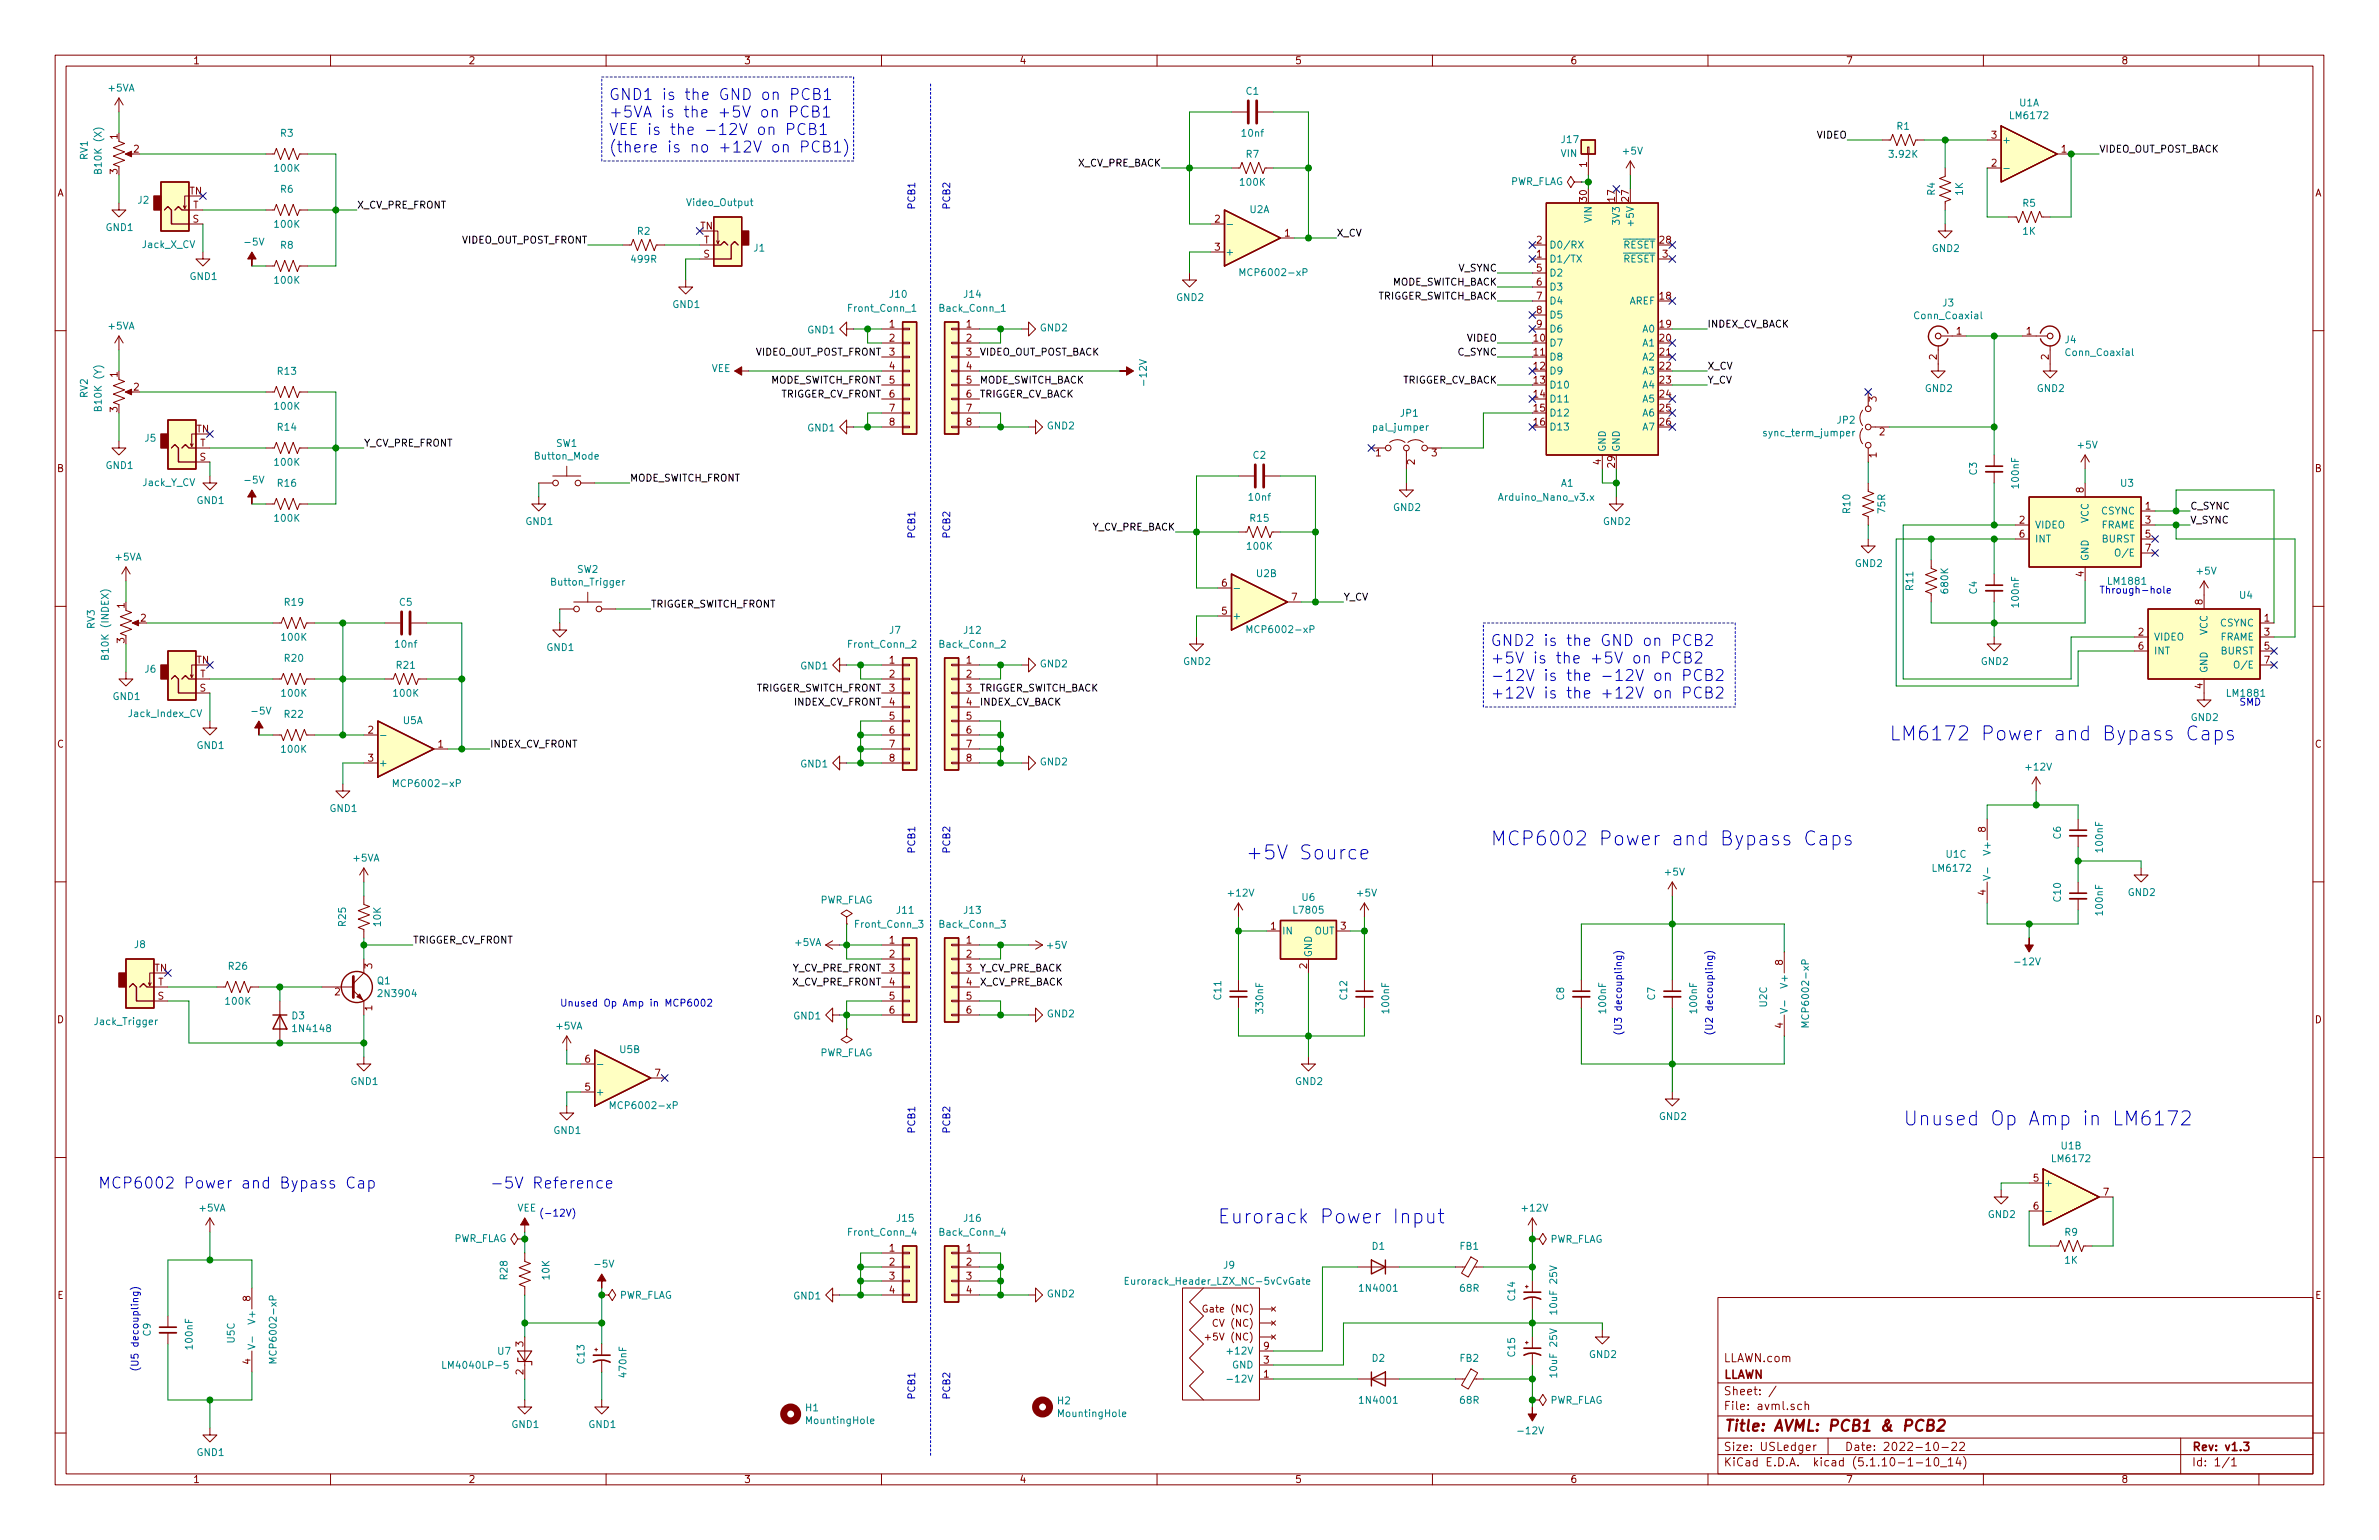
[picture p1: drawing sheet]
<svg xmlns="http://www.w3.org/2000/svg" width="432mm" height="279mm" viewBox="0 0 432 279" stroke-linecap="round" stroke-linejoin="round" font-family="sans-serif">
<defs><g id="words">
<g font-size="3.5" fill="#0000c2">
<text x="342.9" y="134.4">LM6172 Power and Bypass Caps</text>
<text x="226.1" y="156">+5V Source</text>
<text x="270.5" y="153.4">MCP6002 Power and Bypass Caps</text>
<text x="345.4" y="204.2">Unused Op Amp in LM6172</text>
<text x="221" y="222">Eurorack Power Input</text>
</g>
<g font-size="2.8" fill="#0000c2">
<text x="110.5" y="18.2">GND1 is the GND on PCB1</text>
<text x="110.5" y="21.3">+5VA is the +5V on PCB1</text>
<text x="110.5" y="24.5">VEE is the -12V on PCB1</text>
<text x="110.5" y="27.7">(there is no +12V on PCB1)</text>
<text x="270.5" y="117.2">GND2 is the GND on PCB2</text>
<text x="270.5" y="120.4">+5V is the +5V on PCB2</text>
<text x="270.5" y="123.6">-12V is the -12V on PCB2</text>
<text x="270.5" y="126.7">+12V is the +12V on PCB2</text>
<text x="17.8" y="215.6">MCP6002 Power and Bypass Cap</text>
<text x="88.9" y="215.6">-5V Reference</text>
</g>
<text font-size="2.8" fill="#840000" x="312.8" y="259.7">Title: AVML: PCB1 &amp; PCB2</text>
<g font-size="2.1" fill="#840000">
<text x="312.8" y="250.1">LLAWN</text>
<text x="312.8" y="247.1">LLAWN.com</text>
<text x="312.8" y="255.8">File: avml.sch</text>
<text x="312.8" y="253.1">Sheet: /</text>
<text x="312.8" y="263.2">Size: USLedger</text>
<text x="334.8" y="263.2">Date: 2022-10-22</text>
<text x="397.8" y="263.2">Rev: v1.3</text>
<text x="312.8" y="266">KiCad E.D.A. kicad (5.1.10-1-10_14)</text>
<text x="397.8" y="266">Id: 1/1</text>
</g>
<g font-size="1.8" fill="#840000">
<text x="35" y="11.6">1</text>
<text x="85" y="11.6">2</text>
<text x="135" y="11.6">3</text>
<text x="185" y="11.6">4</text>
<text x="235" y="11.6">5</text>
<text x="285" y="11.6">6</text>
<text x="335" y="11.6">7</text>
<text x="385" y="11.6">8</text>
<text x="21.3" y="25.2" transform="rotate(-90 21.3 25.2)">1</text>
<text x="24.3" y="27.7">2</text>
<text x="361.5" y="25.1">3</text>
<text x="374.2" y="27.7">1</text>
<text x="10.4" y="35.6">A</text>
<text x="21.3" y="31.6" transform="rotate(-90 21.3 31.6)">3</text>
<text x="34.4" y="35.3">TN</text>
<text x="288" y="30.3" transform="rotate(-90 288 30.3)">1</text>
<text x="361.5" y="30.2">2</text>
<text x="420.2" y="35.6">A</text>
<text x="35" y="40.4">S</text>
<text x="35" y="37.8">T</text>
<text x="127.1" y="41.7">TN</text>
<text x="220.5" y="40.4">2</text>
<text x="288" y="36.5" transform="rotate(-90 288 36.5)">30</text>
<text x="293.1" y="36.5" transform="rotate(-90 293.1 36.5)">17</text>
<text x="295.7" y="36.5" transform="rotate(-90 295.7 36.5)">27</text>
<text x="127.7" y="46.7">S</text>
<text x="127.7" y="44.2">T</text>
<text x="220.5" y="45.5">3</text>
<text x="233.2" y="42.9">1</text>
<text x="278.9" y="46.7">1</text>
<text x="278.9" y="44.2">2</text>
<text x="301.3" y="44.2">28</text>
<text x="301.8" y="46.7">3</text>
<text x="278.9" y="49.3">5</text>
<text x="278.9" y="51.8">6</text>
<text x="161.4" y="59.4">1</text>
<text x="175.4" y="59.4">1</text>
<text x="278.9" y="54.4">7</text>
<text x="278.9" y="56.9">8</text>
<text x="278.9" y="59.4">9</text>
<text x="301.3" y="54.4">18</text>
<text x="301.3" y="59.4">19</text>
<text x="161.4" y="62">2</text>
<text x="161.4" y="64.5">3</text>
<text x="175.4" y="62">2</text>
<text x="175.4" y="64.5">3</text>
<text x="278.4" y="62">10</text>
<text x="278.4" y="64.5">11</text>
<text x="301.3" y="62">20</text>
<text x="301.3" y="64.5">21</text>
<text x="351.5" y="65.3" transform="rotate(-90 351.5 65.3)">2</text>
<text x="355.1" y="60.7">1</text>
<text x="367.8" y="60.7">1</text>
<text x="371.9" y="65.3" transform="rotate(-90 371.9 65.3)">2</text>
<text x="21.3" y="68.4" transform="rotate(-90 21.3 68.4)">1</text>
<text x="24.3" y="70.9">2</text>
<text x="161.4" y="67.1">4</text>
<text x="161.4" y="69.6">5</text>
<text x="175.4" y="67.1">4</text>
<text x="175.4" y="69.6">5</text>
<text x="278.4" y="67.1">12</text>
<text x="278.4" y="69.6">13</text>
<text x="301.3" y="67.1">22</text>
<text x="301.3" y="69.6">23</text>
<text x="21.3" y="74.8" transform="rotate(-90 21.3 74.8)">3</text>
<text x="161.4" y="72.1">6</text>
<text x="161.4" y="74.7">7</text>
<text x="161.4" y="77.2">8</text>
<text x="175.4" y="72.1">6</text>
<text x="175.4" y="74.7">7</text>
<text x="175.4" y="77.2">8</text>
<text x="278.4" y="72.1">14</text>
<text x="278.4" y="74.7">15</text>
<text x="278.4" y="77.2">16</text>
<text x="301.3" y="72.1">24</text>
<text x="301.3" y="74.7">25</text>
<text x="301.3" y="77.2">26</text>
<text x="340.6" y="72.9" transform="rotate(-90 340.6 72.9)">3</text>
<text x="35.7" y="78.5">TN</text>
<text x="36.2" y="83.6">S</text>
<text x="36.3" y="81">T</text>
<text x="249.7" y="82.8">1</text>
<text x="259.9" y="82.8">3</text>
<text x="340.6" y="83" transform="rotate(-90 340.6 83)">1</text>
<text x="341.1" y="79">2</text>
<text x="10.4" y="85.6">B</text>
<text x="256.8" y="84.3" transform="rotate(-90 256.8 84.3)">2</text>
<text x="290.6" y="84.3" transform="rotate(-90 290.6 84.3)">4</text>
<text x="293.1" y="84.8" transform="rotate(-90 293.1 84.8)">29</text>
<text x="378.2" y="89.4" transform="rotate(-90 378.2 89.4)">8</text>
<text x="420.2" y="85.6">B</text>
<text x="366.5" y="95">2</text>
<text x="389.4" y="92.5">1</text>
<text x="389.4" y="95">3</text>
<text x="366.5" y="97.5">6</text>
<text x="389.4" y="97.5">5</text>
<text x="389.4" y="100.1">7</text>
<text x="221.8" y="106.4">6</text>
<text x="378.2" y="104.6" transform="rotate(-90 378.2 104.6)">4</text>
<text x="22.6" y="110.3" transform="rotate(-90 22.6 110.3)">1</text>
<text x="25.6" y="112.8">2</text>
<text x="221.8" y="111.5">5</text>
<text x="234.5" y="109">7</text>
<text x="399.8" y="109.7" transform="rotate(-90 399.8 109.7)">8</text>
<text x="411" y="112.8">1</text>
<text x="22.6" y="116.7" transform="rotate(-90 22.6 116.7)">3</text>
<text x="388.1" y="115.3">2</text>
<text x="388.1" y="117.9">6</text>
<text x="411" y="115.3">3</text>
<text x="411" y="117.9">5</text>
<text x="35.7" y="120.4">TN</text>
<text x="36.2" y="125.5">S</text>
<text x="36.3" y="122.9">T</text>
<text x="161.4" y="120.4">1</text>
<text x="161.4" y="122.9">2</text>
<text x="161.4" y="125.5">3</text>
<text x="175.4" y="120.4">1</text>
<text x="175.4" y="122.9">2</text>
<text x="175.4" y="125.5">3</text>
<text x="399.8" y="124.9" transform="rotate(-90 399.8 124.9)">4</text>
<text x="411" y="120.4">7</text>
<text x="161.4" y="128">4</text>
<text x="161.4" y="130.6">5</text>
<text x="175.4" y="128">4</text>
<text x="175.4" y="130.6">5</text>
<text x="10.4" y="135.6">C</text>
<text x="66.8" y="133.1">2</text>
<text x="79.5" y="135.6">1</text>
<text x="161.4" y="133.1">6</text>
<text x="161.4" y="135.6">7</text>
<text x="175.4" y="133.1">6</text>
<text x="175.4" y="135.6">7</text>
<text x="420.2" y="135.6">C</text>
<text x="66.8" y="138.2">3</text>
<text x="161.4" y="138.2">8</text>
<text x="175.4" y="138.2">8</text>
<text x="360.4" y="151" transform="rotate(-90 360.4 151)">8</text>
<text x="360.4" y="162.4" transform="rotate(-90 360.4 162.4)">4</text>
<text x="161.4" y="171.2">1</text>
<text x="161.4" y="173.7">2</text>
<text x="175.4" y="171.2">1</text>
<text x="175.4" y="173.7">2</text>
<text x="230.7" y="168.7">1</text>
<text x="243.4" y="168.7">3</text>
<text x="28" y="176.3">TN</text>
<text x="28.7" y="178.8">T</text>
<text x="67.6" y="175.7" transform="rotate(-90 67.6 175.7)">3</text>
<text x="161.4" y="176.3">3</text>
<text x="161.4" y="178.8">4</text>
<text x="175.4" y="176.3">3</text>
<text x="175.4" y="178.8">4</text>
<text x="237.2" y="175.7" transform="rotate(-90 237.2 175.7)">2</text>
<text x="323.6" y="175.1" transform="rotate(-90 323.6 175.1)">8</text>
<text x="10.4" y="185.6">D</text>
<text x="28.6" y="181.4">S</text>
<text x="60.8" y="180.6">2</text>
<text x="67.6" y="183.4" transform="rotate(-90 67.6 183.4)">1</text>
<text x="161.4" y="181.4">5</text>
<text x="161.4" y="183.9">6</text>
<text x="175.4" y="181.4">5</text>
<text x="175.4" y="183.9">6</text>
<text x="420.2" y="185.6">D</text>
<text x="323.6" y="186.5" transform="rotate(-90 323.6 186.5)">4</text>
<text x="106.2" y="197.9">5</text>
<text x="106.2" y="192.8">6</text>
<text x="118.9" y="195.3">7</text>
<text x="369.1" y="214.4">5</text>
<text x="369.1" y="219.5">6</text>
<text x="381.8" y="216.9">7</text>
<text x="161.4" y="227.1">1</text>
<text x="175.4" y="227.1">1</text>
<text x="161.4" y="229.6">2</text>
<text x="161.4" y="232.2">3</text>
<text x="175.4" y="229.6">2</text>
<text x="175.4" y="232.2">3</text>
<text x="10.4" y="235.6">E</text>
<text x="45.5" y="236.1" transform="rotate(-90 45.5 236.1)">8</text>
<text x="161.4" y="234.7">4</text>
<text x="175.4" y="234.7">4</text>
<text x="218.8" y="238.1">Gate (NC)</text>
<text x="420.2" y="235.6">E</text>
<text x="95" y="244.3" transform="rotate(-90 95 244.3)">3</text>
<text x="219.3" y="243.2">+5V (NC)</text>
<text x="220.4" y="240.7">CV (NC)</text>
<text x="229.4" y="244.9">9</text>
<text x="45.5" y="247.5" transform="rotate(-90 45.5 247.5)">4</text>
<text x="95" y="249.4" transform="rotate(-90 95 249.4)">2</text>
<text x="229.4" y="249.9">1</text>
<text x="229.4" y="247.4">3</text>
<text x="35" y="269">1</text>
<text x="85" y="269">2</text>
<text x="135" y="269">3</text>
<text x="185" y="269">4</text>
<text x="235" y="269">5</text>
<text x="285" y="269">6</text>
<text x="335" y="269">7</text>
<text x="385" y="269">8</text>
</g>
<g font-size="1.8" fill="#008484">
<text x="19.7" y="16.6">+5VA</text>
<text x="226.2" y="17.2">C1</text>
<text x="344.3" y="23.5">R1</text>
<text x="365.1" y="21.6">LM6172</text>
<text x="366.5" y="19.3">U1A</text>
<text x="15.9" y="29" transform="rotate(-90 15.9 29)">RV1</text>
<text x="51" y="24.8">R3</text>
<text x="225.5" y="24.8">10nf</text>
<text x="226.2" y="28.6">R7</text>
<text x="283.3" y="28.5">VIN</text>
<text x="283.5" y="26">J17</text>
<text x="294.7" y="28">+5V</text>
<text x="343.1" y="28.6">3.92K</text>
<text x="363.3" y="26">+</text>
<text x="18.5" y="31" transform="rotate(-90 18.5 31)">B10K (X)</text>
<text x="50" y="31.2">100K</text>
<text x="51" y="35">R6</text>
<text x="225.2" y="33.7">100K</text>
<text x="274" y="33.6">PWR_FLAG</text>
<text x="351.2" y="35.4" transform="rotate(-90 351.2 35.4)">R4</text>
<text x="356.3" y="35.4" transform="rotate(-90 356.3 35.4)">1K</text>
<text x="19.3" y="41.9">GND1</text>
<text x="25.1" y="37">J2</text>
<text x="50" y="41.3">100K</text>
<text x="124.9" y="37.4">Video_Output</text>
<text x="226.8" y="38.7">U2A</text>
<text x="288.9" y="40.3" transform="rotate(-90 288.9 40.3)">VIN</text>
<text x="294" y="40.5" transform="rotate(-90 294 40.5)">3V3</text>
<text x="296.5" y="40.5" transform="rotate(-90 296.5 40.5)">+5V</text>
<text x="367.2" y="37.5">R5</text>
<text x="25.9" y="45">Jack_X_CV</text>
<text x="44.7" y="44.6">-5V</text>
<text x="51" y="45.1">R8</text>
<text x="114.7" y="47.7">499R</text>
<text x="115.7" y="42.6">R2</text>
<text x="136.9" y="45.6">J1</text>
<text x="222.4" y="46.4">+</text>
<text x="281.2" y="47.6">D1/TX</text>
<text x="281.2" y="45.1">D0/RX</text>
<text x="294.6" y="45.1">RESET</text>
<text x="294.6" y="47.6">RESET</text>
<text x="350.7" y="45.7">GND2</text>
<text x="367.2" y="42.6">1K</text>
<text x="34.5" y="50.8">GND1</text>
<text x="50" y="51.5">100K</text>
<text x="225.8" y="50.1">MCP6002-xP</text>
<text x="281.2" y="50.2">D2</text>
<text x="281.2" y="52.7">D3</text>
<text x="19.7" y="59.8">+5VA</text>
<text x="122.1" y="55.9">GND1</text>
<text x="154.1" y="56.6">Front_Conn_1</text>
<text x="161.6" y="54">J10</text>
<text x="170.7" y="56.6">Back_Conn_1</text>
<text x="175" y="54">J14</text>
<text x="213.6" y="54.6">GND2</text>
<text x="281.2" y="55.2">D4</text>
<text x="281.2" y="57.8">D5</text>
<text x="295.7" y="55.2">AREF</text>
<text x="347.7" y="57.9">Conn_Coaxial</text>
<text x="352.7" y="55.6">J3</text>
<text x="146.6" y="60.5">GND1</text>
<text x="188.8" y="60.1">GND2</text>
<text x="281.2" y="62.9">D7</text>
<text x="281.2" y="65.4">D8</text>
<text x="281.2" y="60.3">D6</text>
<text x="298.2" y="60.3">A0</text>
<text x="298.2" y="62.9">A1</text>
<text x="298.2" y="65.4">A2</text>
<text x="374.9" y="62.3">J4</text>
<text x="375.2" y="64.6">Conn_Coaxial</text>
<text x="50.4" y="68">R13</text>
<text x="129.1" y="67.5">VEE</text>
<text x="208.2" y="69.5" transform="rotate(-90 208.2 69.5)">-12V</text>
<text x="281.2" y="67.9">D9</text>
<text x="281.2" y="70.5">D10</text>
<text x="298.2" y="67.9">A3</text>
<text x="298.2" y="70.5">A4</text>
<text x="349.5" y="71.1">GND2</text>
<text x="369.8" y="71.1">GND2</text>
<text x="15.9" y="72.1" transform="rotate(-90 15.9 72.1)">RV2</text>
<text x="18.5" y="74.1" transform="rotate(-90 18.5 74.1)">B10K (Y)</text>
<text x="50" y="74.3">100K</text>
<text x="190.1" y="77.9">GND2</text>
<text x="254.2" y="75.6">JP1</text>
<text x="281.2" y="73">D11</text>
<text x="281.2" y="75.6">D12</text>
<text x="298.2" y="73">A5</text>
<text x="298.2" y="75.6">A6</text>
<text x="333.5" y="76.9">JP2</text>
<text x="26.3" y="80.1">J5</text>
<text x="50.4" y="78.2">R14</text>
<text x="97.2" y="83.4">Button_Mode</text>
<text x="101" y="81.1">SW1</text>
<text x="146.6" y="78.3">GND1</text>
<text x="227.5" y="83.2">C2</text>
<text x="249.5" y="78.2">pal_jumper</text>
<text x="281.2" y="78.1">D13</text>
<text x="291.5" y="82" transform="rotate(-90 291.5 82)">GND</text>
<text x="294" y="82" transform="rotate(-90 294 82)">GND</text>
<text x="298.2" y="78.1">A7</text>
<text x="320.5" y="79.2">sync_term_jumper</text>
<text x="377.2" y="81.4">+5V</text>
<text x="19.3" y="85.1">GND1</text>
<text x="25.9" y="88.2">Jack_Y_CV</text>
<text x="44.7" y="87.7">-5V</text>
<text x="50" y="84.5">100K</text>
<text x="50.4" y="88.3">R16</text>
<text x="283.4" y="88.3">A1</text>
<text x="358.8" y="86.2" transform="rotate(-90 358.8 86.2)">C3</text>
<text x="366.4" y="88.4" transform="rotate(-90 366.4 88.4)">100nF</text>
<text x="385" y="88.3">U3</text>
<text x="35.8" y="91.4">GND1</text>
<text x="50" y="94.7">100K</text>
<text x="95.5" y="95.2">GND1</text>
<text x="226.8" y="90.9">10nf</text>
<text x="227" y="94.7">R15</text>
<text x="253" y="92.7">GND2</text>
<text x="272.4" y="90.9">Arduino_Nano_v3.x</text>
<text x="291.1" y="95.2">GND2</text>
<text x="335.8" y="93.1" transform="rotate(-90 335.8 93.1)">R10</text>
<text x="342.2" y="93.1" transform="rotate(-90 342.2 93.1)">75R</text>
<text x="369.3" y="95.9">VIDEO</text>
<text x="379.1" y="94.9" transform="rotate(-90 379.1 94.9)">VCC</text>
<text x="381.3" y="95.9">FRAME</text>
<text x="381.4" y="93.3">CSYNC</text>
<text x="21" y="101.7">+5VA</text>
<text x="226.5" y="99.7">100K</text>
<text x="369.3" y="98.4">INT</text>
<text x="379.1" y="101.9" transform="rotate(-90 379.1 101.9)">GND</text>
<text x="381.5" y="98.4">BURST</text>
<text x="384.6" y="101">O/E</text>
<text x="100.3" y="106.2">Button_Trigger</text>
<text x="104.8" y="103.9">SW2</text>
<text x="228.1" y="104.7">U2B</text>
<text x="336.8" y="102.9">GND2</text>
<text x="347.3" y="107" transform="rotate(-90 347.3 107)">R11</text>
<text x="353.6" y="107.5" transform="rotate(-90 353.6 107.5)">680K</text>
<text x="358.8" y="107.7" transform="rotate(-90 358.8 107.7)">C4</text>
<text x="382.9" y="106.1">LM1881</text>
<text x="398.8" y="104.2">+5V</text>
<text x="51.7" y="109.9">R19</text>
<text x="72.5" y="109.9">C5</text>
<text x="223.6" y="112.4">+</text>
<text x="366.4" y="110" transform="rotate(-90 366.4 110)">100nF</text>
<text x="403" y="113.7">CSYNC</text>
<text x="406.6" y="108.6">U4</text>
<text x="17.2" y="114" transform="rotate(-90 17.2 114)">RV3</text>
<text x="19.7" y="119.1" transform="rotate(-90 19.7 119.1)">B10K (INDEX)</text>
<text x="51.2" y="116.3">100K</text>
<text x="71.9" y="117.5">10nf</text>
<text x="99.3" y="118.1">GND1</text>
<text x="154.1" y="117.5">Front_Conn_2</text>
<text x="161.5" y="115">J7</text>
<text x="170.7" y="117.5">Back_Conn_2</text>
<text x="175" y="115">J12</text>
<text x="227.1" y="114.9">MCP6002-xP</text>
<text x="390.9" y="116.2">VIDEO</text>
<text x="390.9" y="118.7">INT</text>
<text x="400.7" y="115.2" transform="rotate(-90 400.7 115.2)">VCC</text>
<text x="402.9" y="116.2">FRAME</text>
<text x="403.1" y="118.7">BURST</text>
<text x="26.3" y="122">J6</text>
<text x="51.7" y="120.1">R20</text>
<text x="72" y="121.3">R21</text>
<text x="145.4" y="121.5">GND1</text>
<text x="188.8" y="121.1">GND2</text>
<text x="214.9" y="120.7">GND2</text>
<text x="359.6" y="120.7">GND2</text>
<text x="400.7" y="122.2" transform="rotate(-90 400.7 122.2)">GND</text>
<text x="406.1" y="121.3">O/E</text>
<text x="20.5" y="127">GND1</text>
<text x="23.5" y="130.1">Jack_Index_CV</text>
<text x="46" y="129.6">-5V</text>
<text x="51.2" y="126.4">100K</text>
<text x="51.7" y="130.2">R22</text>
<text x="71.6" y="126.4">100K</text>
<text x="73.2" y="131.4">U5A</text>
<text x="397.7" y="130.8">GND2</text>
<text x="404.4" y="126.4">LM1881</text>
<text x="35.8" y="135.9">GND1</text>
<text x="51.2" y="136.6">100K</text>
<text x="68.7" y="139.1">+</text>
<text x="72.2" y="142.8">MCP6002-xP</text>
<text x="145.4" y="139.2">GND1</text>
<text x="188.8" y="138.9">GND2</text>
<text x="367.9" y="139.8">+12V</text>
<text x="59.9" y="147.3">GND1</text>
<text x="353.3" y="155.6">U1C</text>
<text x="361.3" y="154.7" transform="rotate(-90 361.3 154.7)">V+</text>
<text x="374.1" y="152.2" transform="rotate(-90 374.1 152.2)">C6</text>
<text x="381.7" y="154.5" transform="rotate(-90 381.7 154.5)">100nF</text>
<text x="64.2" y="156.3">+5VA</text>
<text x="302.3" y="158.9">+5V</text>
<text x="351" y="158.2">LM6172</text>
<text x="62.8" y="168" transform="rotate(-90 62.8 168)">R25</text>
<text x="69.1" y="168" transform="rotate(-90 69.1 168)">10K</text>
<text x="148.7" y="163.9">PWR_FLAG</text>
<text x="162.8" y="165.8">J11</text>
<text x="175" y="165.8">J13</text>
<text x="223.1" y="162.7">+12V</text>
<text x="235" y="165.8">L7805</text>
<text x="236.4" y="163.4">U6</text>
<text x="246.4" y="162.7">+5V</text>
<text x="374.1" y="163.5" transform="rotate(-90 374.1 163.5)">C10</text>
<text x="381.7" y="165.9" transform="rotate(-90 381.7 165.9)">100nF</text>
<text x="386.3" y="162.6">GND2</text>
<text x="24.4" y="172">J8</text>
<text x="144.4" y="171.6">+5VA</text>
<text x="155.4" y="168.3">Front_Conn_3</text>
<text x="170.7" y="168.3">Back_Conn_3</text>
<text x="190.2" y="172.1">+5V</text>
<text x="232.7" y="169.5">IN</text>
<text x="238.1" y="173.7" transform="rotate(-90 238.1 173.7)">GND</text>
<text x="238.6" y="169.5">OUT</text>
<text x="41.6" y="175.9">R26</text>
<text x="68.5" y="178.6">Q1</text>
<text x="324.5" y="178.9" transform="rotate(-90 324.5 178.9)">V+</text>
<text x="366.1" y="175.1">-12V</text>
<text x="17.4" y="186">Jack_Trigger</text>
<text x="41.1" y="182.3">100K</text>
<text x="53" y="184.9">D3</text>
<text x="69" y="180.9">2N3904</text>
<text x="144.1" y="185">GND1</text>
<text x="190.1" y="184.6">GND2</text>
<text x="221.7" y="181.3" transform="rotate(-90 221.7 181.3)">C11</text>
<text x="229.3" y="183.7" transform="rotate(-90 229.3 183.7)">330nF</text>
<text x="244.5" y="181.3" transform="rotate(-90 244.5 181.3)">C12</text>
<text x="252.1" y="183.7" transform="rotate(-90 252.1 183.7)">100nF</text>
<text x="283.9" y="181.4" transform="rotate(-90 283.9 181.4)">C8</text>
<text x="291.5" y="183.7" transform="rotate(-90 291.5 183.7)">100nF</text>
<text x="300.4" y="181.4" transform="rotate(-90 300.4 181.4)">C7</text>
<text x="308" y="183.7" transform="rotate(-90 308 183.7)">100nF</text>
<text x="320.7" y="182.7" transform="rotate(-90 320.7 182.7)">U2C</text>
<text x="328.3" y="185.6" transform="rotate(-90 328.3 185.6)">MCP6002-xP</text>
<text x="53.5" y="187.2">1N4148</text>
<text x="101" y="186.8">+5VA</text>
<text x="112.5" y="191.1">U5B</text>
<text x="148.7" y="191.6">PWR_FLAG</text>
<text x="63.7" y="196.8">GND1</text>
<text x="235.2" y="196.8">GND2</text>
<text x="108.1" y="198.8">+</text>
<text x="111.5" y="201.2">MCP6002-xP</text>
<text x="301.2" y="203.2">GND2</text>
<text x="100.6" y="205.7">GND1</text>
<text x="374.2" y="208.5">U1B</text>
<text x="371" y="215.3">+</text>
<text x="372.7" y="210.8">LM6172</text>
<text x="36.2" y="219.8">+5VA</text>
<text x="93.9" y="219.8">VEE</text>
<text x="162.8" y="221.7">J15</text>
<text x="175" y="221.7">J16</text>
<text x="276.4" y="219.8">+12V</text>
<text x="360.9" y="221">GND2</text>
<text x="82.3" y="225.3">PWR_FLAG</text>
<text x="154.1" y="224.2">Front_Conn_4</text>
<text x="170.7" y="224.2">Back_Conn_4</text>
<text x="249.1" y="226.7">D1</text>
<text x="265" y="226.7">FB1</text>
<text x="281.2" y="225.5">PWR_FLAG</text>
<text x="374.8" y="224.2">R9</text>
<text x="92.1" y="232.1" transform="rotate(-90 92.1 232.1)">R28</text>
<text x="99.7" y="232.1" transform="rotate(-90 99.7 232.1)">10K</text>
<text x="108.2" y="230">-5V</text>
<text x="205.4" y="233.1">Eurorack_Header_LZX_NC-5vCvGate</text>
<text x="222.1" y="230.2">J9</text>
<text x="374.8" y="229.3">1K</text>
<text x="46.4" y="239.8" transform="rotate(-90 46.4 239.8)">V+</text>
<text x="112.3" y="235.6">PWR_FLAG</text>
<text x="144.1" y="235.8">GND1</text>
<text x="190.1" y="235.4">GND2</text>
<text x="247.1" y="234.4">1N4001</text>
<text x="265.1" y="234.4">68R</text>
<text x="275" y="235.9" transform="rotate(-90 275 235.9)">C14</text>
<text x="282.6" y="238" transform="rotate(-90 282.6 238)">10uF 25V</text>
<text x="27.4" y="242.4" transform="rotate(-90 27.4 242.4)">C9</text>
<text x="35" y="244.6" transform="rotate(-90 35 244.6)">100nF</text>
<text x="42.6" y="243.6" transform="rotate(-90 42.6 243.6)">U5C</text>
<text x="90.4" y="245.8">U7</text>
<text x="223.4" y="245.7">+12V</text>
<text x="50.2" y="246.5" transform="rotate(-90 50.2 246.5)">MCP6002-xP</text>
<text x="81.1" y="248.3">LM4040LP-5</text>
<text x="106.1" y="247.3" transform="rotate(-90 106.1 247.3)">C13</text>
<text x="113.7" y="249.7" transform="rotate(-90 113.7 249.7)">470nF</text>
<text x="223.6" y="248.3">GND</text>
<text x="223.9" y="250.8">-12V</text>
<text x="249.1" y="247.1">D2</text>
<text x="265" y="247.1">FB2</text>
<text x="275" y="246.1" transform="rotate(-90 275 246.1)">C15</text>
<text x="282.6" y="249.4" transform="rotate(-90 282.6 249.4)">10uF 25V</text>
<text x="288.5" y="246.4">GND2</text>
<text x="146.3" y="256.1">H1</text>
<text x="192" y="254.8">H2</text>
<text x="192.3" y="257.1">MountingHole</text>
<text x="247.1" y="254.7">1N4001</text>
<text x="265.1" y="254.7">68R</text>
<text x="281.2" y="254.7">PWR_FLAG</text>
<text x="92.9" y="259.1">GND1</text>
<text x="106.9" y="259.1">GND1</text>
<text x="146.6" y="258.4">MountingHole</text>
<text x="275.9" y="260.2">-12V</text>
<text x="35.8" y="264.2">GND1</text>
</g>
<g font-size="1.8">
<text x="329.8" y="25.1">VIDEO</text>
<text x="381" y="27.7">VIDEO_OUT_POST_BACK</text>
<text x="195.5" y="30.2">X_CV_PRE_BACK</text>
<text x="64.8" y="37.8">X_CV_PRE_FRONT</text>
<text x="83.6" y="44.2">VIDEO_OUT_POST_FRONT</text>
<text x="242.6" y="42.9">X_CV</text>
<text x="252.4" y="51.8">MODE_SWITCH_BACK</text>
<text x="264.7" y="49.3">V_SYNC</text>
<text x="249.7" y="54.4">TRIGGER_SWITCH_BACK</text>
<text x="309.9" y="59.4">INDEX_CV_BACK</text>
<text x="136.9" y="64.5">VIDEO_OUT_POST_FRONT</text>
<text x="177.8" y="64.5">VIDEO_OUT_POST_BACK</text>
<text x="264.6" y="64.5">C_SYNC</text>
<text x="266.3" y="62">VIDEO</text>
<text x="139.7" y="69.6">MODE_SWITCH_FRONT</text>
<text x="177.8" y="69.6">MODE_SWITCH_BACK</text>
<text x="254.2" y="69.6">TRIGGER_CV_BACK</text>
<text x="309.9" y="67.1">X_CV</text>
<text x="309.9" y="69.6">Y_CV</text>
<text x="141.5" y="72.1">TRIGGER_CV_FRONT</text>
<text x="177.8" y="72.1">TRIGGER_CV_BACK</text>
<text x="66" y="81">Y_CV_PRE_FRONT</text>
<text x="114.3" y="87.4">MODE_SWITCH_FRONT</text>
<text x="397.5" y="95">V_SYNC</text>
<text x="397.5" y="92.5">C_SYNC</text>
<text x="198" y="96.3">Y_CV_PRE_BACK</text>
<text x="118.1" y="110.2">TRIGGER_SWITCH_FRONT</text>
<text x="243.8" y="109">Y_CV</text>
<text x="136.9" y="125.5">TRIGGER_SWITCH_FRONT</text>
<text x="177.8" y="125.5">TRIGGER_SWITCH_BACK</text>
<text x="144.1" y="128">INDEX_CV_FRONT</text>
<text x="177.8" y="128">INDEX_CV_BACK</text>
<text x="88.9" y="135.6">INDEX_CV_FRONT</text>
<text x="74.9" y="171.2">TRIGGER_CV_FRONT</text>
<text x="143.7" y="178.8">X_CV_PRE_FRONT</text>
<text x="143.7" y="176.3">Y_CV_PRE_FRONT</text>
<text x="177.8" y="178.8">X_CV_PRE_BACK</text>
<text x="177.8" y="176.3">Y_CV_PRE_BACK</text>
</g>
<g font-size="1.8" fill="#0000c2">
<text x="166.1" y="38.1" transform="rotate(-90 166.1 38.1)">PCB1</text>
<text x="172.5" y="38.1" transform="rotate(-90 172.5 38.1)">PCB2</text>
<text x="166.1" y="97.8" transform="rotate(-90 166.1 97.8)">PCB1</text>
<text x="172.5" y="97.8" transform="rotate(-90 172.5 97.8)">PCB2</text>
<text x="381" y="107.7">Through-hole</text>
<text x="406.4" y="128">SMD</text>
<text x="166.1" y="154.9" transform="rotate(-90 166.1 154.9)">PCB1</text>
<text x="172.5" y="154.9" transform="rotate(-90 172.5 154.9)">PCB2</text>
<text x="101.6" y="182.6">Unused Op Amp in MCP6002</text>
<text x="294.4" y="188" transform="rotate(-90 294.4 188)">(U3 decoupling)</text>
<text x="310.9" y="188" transform="rotate(-90 310.9 188)">(U2 decoupling)</text>
<text x="166.1" y="205.7" transform="rotate(-90 166.1 205.7)">PCB1</text>
<text x="172.5" y="205.7" transform="rotate(-90 172.5 205.7)">PCB2</text>
<text x="97.8" y="220.7">(-12V)</text>
<text x="25.1" y="248.9" transform="rotate(-90 25.1 248.9)">(U5 decoupling)</text>
<text x="166.1" y="254" transform="rotate(-90 166.1 254)">PCB1</text>
<text x="172.5" y="254" transform="rotate(-90 172.5 254)">PCB2</text>
</g>
</g></defs>
<g fill="none" stroke="#840000" stroke-width=".18">
<path d="M10 10h411.8v259.4h-411.8zM12 12h407.8v255.4h-407.8zM21.6 17.8v2.5M21.6 17.8l-.8 1.3M21.6 17.8l.8 1.3M60 10v2M110 10v2M160 10v2M210 10v2M260 10v2M310 10v2M360 10v2"/>
<path d="M410 10v2M21.6 36.8v1.3h1.3l-1.3 1.3-1.3-1.3h1.3M21.6 25.7l1 .3-2 .8 2 .8-2 .7 2 .8-2 .7 1 .4M23.1 27.9h1M33.8 37.3l-.3 .5M34.3 35.6h-.8v2.2l-.2-.5M34.3 38.1h2.5M48.3 27.9h1.5l.4-1 .7 2.1 .8-2.1 .8 2.1 .7-2.1 .8 2.1 .4-1.1h1.5M48.3 38.1h1.5l.4-1 .7 2 .8-2 .8 2 .7-2 .8 2 .4-1h1.5M223.5 30.5h1.5l.4-1 .8 2 .7-2 .8 2 .8-2 .7 2 .4-1h1.5M223.5 20.3h2.8M228.3 20.3h2.8"/>
<path d="M285.7 33l-.6-1-.6 1 .6 1 .6-1h1.3M287 33h.1M288.2 26.7h.2v1.2h-.2zM288.3 27.9v3.9M295.9 29.2l-.8 1.3M295.9 29.2v2.6M295.9 29.2l.8 1.3M341.6 25.4h1.6l.3-1 .8 2 .8-2 .7 2 .8-2 .7 2 .4-1h1.5M353.1 30.5v1.5l-1.1 .4 2.1 .7-2.1 .8 2.1 .8-2.1 .7 2.1 .8-1 .4v1.5M360.7 30.5h2.5M360.7 25.4h2.5M364.5 39.4h1.5l.4 1 .8-2 .7 2 .8-2 .7 2 .8-2 .4 1h1.5"/>
<path d="M373.4 27.9h2.5M10 60h2M34.3 40.6h2.5M36.8 45.7v1.3h1.3l-1.3 1.3-1.2-1.3h1.2M48.3 48.3h1.5l.4-1.1 .7 2.1 .8-2.1 .8 2.1 .7-2.1 .8 2.1 .4-1h1.5M113 44.5h1.6l.3-1.1 .8 2.1 .8-2.1 .7 2.1 .8-2.1 .7 2.1 .4-1h1.5M124.5 50.8v1.3h1.2l-1.2 1.2-1.3-1.2h1.3M127 47h2.5M127 44.5h2.5M129.5 41.9h.8v2.3l.3-.5M130 43.7l.3 .5M153.7 59.7v-1.3l-1.3 1.3 1.3 1.3v-1.3h1.2"/>
<path d="M160 59.7h3.8M163.8 59.6h1.3v.2h-1.3zM172.7 59.6h1.3v.2h-1.3zM174 59.7h3.8M185.4 59.7h1.3v-1.3l1.3 1.3-1.3 1.3v-1.3M215.9 49.5v1.3h1.3l-1.3 1.3-1.3-1.3h1.3M219.7 40.6h2.5M219.7 45.7h2.5M232.4 43.2h2.5M278.1 59.7h2.6M278.1 47h2.6M278.1 44.5h2.6"/>
<path d="M278.1 49.5h2.6M278.1 52.1h2.6M278.1 54.6h2.6M278.1 57.2h2.6M301 47h2.5M353.1 40.6v1.3h1.2l-1.2 1.3-1.3-1.3h1.3M419.8 60h2M21.6 68.8l1 .4-2 .8 2 .7-2 .8 2 .8-2 .7 1 .4M21.6 61l-.8 1.2M21.6 61v2.5M21.6 61l.8 1.2M23.1 71.1h1"/>
<path d="M35.6 78.7h-.8v2.3l-.3-.5M48.3 71.1h1.5l.4-1 .7 2 .8-2 .8 2 .7-2 .8 2 .4-1h1.5M133.3 67.3h2.6M153.7 77.5v-1.3l-1.3 1.3 1.3 1.2v-1.2h1.2M160 62.2h3.8M160 64.8h3.8M160 67.3h3.8M160 69.9h3.8M160 72.4h3.8M160 74.9h3.8M160 77.5h3.8M163.8 72.3h1.3v.2h-1.3z"/>
<path d="M163.8 74.8h1.3v.3h-1.3zM163.8 77.3h1.3v.3h-1.3zM163.8 69.7h1.3v.3h-1.3zM163.8 64.6h1.3v.3h-1.3zM163.8 62.1h1.3v.3h-1.3zM163.8 67.2h1.3v.2h-1.3zM172.7 72.3h1.3v.2h-1.3zM172.7 74.8h1.3v.3h-1.3zM172.7 77.3h1.3v.3h-1.3zM172.7 69.7h1.3v.3h-1.3zM172.7 64.6h1.3v.3h-1.3zM172.7 62.1h1.3v.3h-1.3z"/>
<path d="M172.7 67.2h1.3v.2h-1.3zM174 62.2h3.8M174 64.8h3.8M174 67.3h3.8M174 69.9h3.8M174 72.4h3.8M174 74.9h3.8M174 77.5h3.8M186.7 77.5h1.3v-1.3l1.2 1.3-1.2 1.2v-1.2M338.1 77.7a2.26 2.26 0 0 0 0 2.8M338.1 74.4a2.26 2.26 0 0 0 0 2.8M339.1 71.1v2.6"/>
<path d="M339.6 77.5h3.3M351.8 62.7v4.6h1.3l-1.3 1.3-1.3-1.3h1.3M352.3 61h4.6M367 61h4.6M372.1 62.7v4.6h1.3l-1.3 1.3-1.3-1.3h1.3M21.6 80v1.3h1.3l-1.3 1.3-1.3-1.3h1.3M35.1 80.5l-.3 .5M35.6 81.3h2.5M35.6 83.8h2.5M38.1 86.4v1.2h1.3l-1.3 1.3-1.3-1.3h1.3M48.3 91.4h1.5l.4-1 .7 2.1 .8-2.1 .8 2.1 .7-2.1 .8 2.1 .4-1.1h1.5M48.3 81.3h1.5l.4-1 .7 2 .8-2 .8 2 .7-2 .8 2 .4-1h1.5"/>
<path d="M97.8 90.2v1.2h1.3l-1.3 1.3-1.3-1.3h1.3M97.8 87.6h2.5M100.3 86.4h5.1M102.9 84.6v1.8M105.4 87.6h2.5M224.8 96.5h1.5l.4-1 .8 2 .7-2 .8 2 .7-2 .8 2 .4-1h1.5M224.8 86.4h2.8M229.6 86.4h2.8M248.9 81.3h2.6M252.2 80.3a2.26 2.26 0 0 1 2.8 0M255.3 87.6v1.3h1.2l-1.2 1.3-1.3-1.3h1.3M255.3 81.8v3.3"/>
<path d="M255.5 80.3a2.26 2.26 0 0 1 2.8 0M259.1 81.3h2.5M290.8 82.6v2.5M293.4 90.2v1.2h1.2l-1.2 1.3-1.3-1.3h1.3M339.1 87.6v1.6l1 .3-2 .8 2 .8-2 .7 2 .8-2 .7 1 .4v1.6M339.1 97.8v1.3h1.3l-1.3 1.2-1.3-1.2h1.3M339.1 81.3v2.5M361.9 82.6v2M361.9 85.6v2M365.8 95.3h2.5M365.8 97.8h2.5M378.5 82.6v2.5"/>
<path d="M378.5 87.6v2.6M378.5 82.6l-.8 1.2M378.5 82.6l.7 1.2M388.6 92.7h2.6M388.6 95.3h2.6M388.6 97.8h2.6M10 110h2M22.9 110.7l1 .4-2.1 .8 2.1 .7-2.1 .8 2.1 .8-2.1 .7 1.1 .4M22.9 102.9l-.8 1.2M22.9 102.9v2.5M22.9 102.9l.7 1.2M24.4 113h1"/>
<path d="M49.5 113h1.6l.3-1 .8 2 .8-2 .7 2 .8-2 .7 2 .4-1h1.5M69.8 113h2.8M74.7 113h2.8M101.6 113v1.3h1.3l-1.3 1.3-1.3-1.3h1.3M101.6 110.5h2.5M104.1 109.2h5.1M106.7 107.4v1.8M109.2 110.5h2.6M217.2 115.6v1.2h1.2l-1.2 1.3-1.3-1.3h1.3M221 111.8h2.5M221 106.7h2.5M233.7 109.2h2.5"/>
<path d="M350.5 101.6v1.5l1 .4-2 .8 2 .7-2 .8 2 .8-2 .7 1 .4v1.5M361.9 115.6v1.2h1.3l-1.3 1.3-1.2-1.3h1.2M361.9 104.1v2.1M361.9 107.2v2M378.5 102.9v2.5M387.3 115.6h2.6M387.3 118.1h2.6M388.6 100.3h2.6M400 105.4l-.7 1.3M400 105.4v5.1M400 105.4l.8 1.3M410.2 113h2.5"/>
<path d="M410.2 115.6h2.5M410.2 118.1h2.5M419.8 110h2M22.9 121.9v1.3h1.2l-1.2 1.3-1.3-1.3h1.3M35.1 122.4l-.3 .5M35.6 120.7h-.8v2.2l-.3-.5M35.6 123.2h2.5M35.6 125.7h2.5M38.1 130.8v1.3h1.3l-1.3 1.3-1.3-1.3h1.3M49.5 123.2h1.6l.3-1 .8 2 .8-2 .7 2 .8-2 .7 2 .4-1h1.5M49.5 133.4h1.6l.3 1 .8-2.1 .8 2.1 .7-2.1 .8 2.1 .7-2.1 .4 1.1h1.5M66 133.4h2.6"/>
<path d="M66 138.4h2.6M69.8 123.2h1.6l.4-1 .7 2 .8-2 .7 2 .8-2 .8 2 .3-1h1.6M78.7 135.9h2.6M152.4 120.7v-1.3l-1.3 1.3 1.3 1.2v-1.2h1.3M152.4 138.4v-1.2l-1.3 1.2 1.3 1.3v-1.3h1.3M160 120.7h3.8M160 123.2h3.8M160 125.7h3.8M160 128.3h3.8M160 130.8h3.8M160 133.4h3.8M160 135.9h3.8"/>
<path d="M160 138.4h3.8M163.8 133.2h1.3v.3h-1.3zM163.8 135.8h1.3v.2h-1.3zM163.8 138.3h1.3v.3h-1.3zM163.8 130.7h1.3v.2h-1.3zM163.8 125.6h1.3v.3h-1.3zM163.8 123.1h1.3v.2h-1.3zM163.8 120.5h1.3v.3h-1.3zM163.8 128.1h1.3v.3h-1.3zM172.7 133.2h1.3v.3h-1.3zM172.7 135.8h1.3v.2h-1.3zM172.7 138.3h1.3v.3h-1.3z"/>
<path d="M172.7 130.7h1.3v.2h-1.3zM172.7 125.6h1.3v.3h-1.3zM172.7 123.1h1.3v.2h-1.3zM172.7 120.5h1.3v.3h-1.3zM172.7 128.1h1.3v.3h-1.3zM174 120.7h3.8M174 123.2h3.8M174 125.7h3.8M174 128.3h3.8M174 130.8h3.8M174 133.4h3.8M174 135.9h3.8"/>
<path d="M174 138.4h3.8M185.4 138.4h1.3v-1.2l1.3 1.2-1.3 1.3v-1.3M185.4 120.7h1.3v-1.3l1.3 1.3-1.3 1.2v-1.2M400 123.2v3.8h1.3l-1.3 1.3-1.2-1.3h1.2M410.2 120.7h2.5M10 160h2M62.2 142.2v1.3h1.3l-1.3 1.3-1.2-1.3h1.2M66 157.5l-.7 1.3M66 157.5v2.5M66 157.5l.8 1.3M360.7 148.6v3.8M369.6 141l-.8 1.2"/>
<path d="M369.6 141v2.5M369.6 141l.7 1.2M377.2 148.6v2M377.2 151.6v2.1M388.6 157.5v1.3h1.3l-1.3 1.2-1.3-1.2h1.3M419.8 160h2M27.4 178.3l-.2 .5M27.9 176.5h-.7v2.3l-.3-.5M27.9 179.1h2.6M39.4 179.1h1.5l.4-1 .7 2 .8-2 .8 2 .7-2 .8 2 .4-1h1.5M58.4 179.1h5.7M64.1 179.7l1.9 1.9v2.6"/>
<path d="M66 162.6v1.5l1.1 .4-2.1 .7 2.1 .8-2.1 .8 2.1 .7-2.1 .8 1 .4v1.5M66 174v2.5l-1.9 1.9M149.9 171.5h2.5M149.9 171.5l1.2 .7M151.1 170.7l-1.2 .8M153.7 166.4l1-.7-1-.6-1 .6 1 .7v1.2M153.7 167.6h.1M160 171.5h3.8M160 174h3.8M160 176.5h3.8M160 179.1h3.8M163.8 178.9h1.3v.3h-1.3z"/>
<path d="M163.8 173.9h1.3v.2h-1.3zM163.8 171.3h1.3v.3h-1.3zM163.8 176.4h1.3v.3h-1.3zM172.7 178.9h1.3v.3h-1.3zM172.7 173.9h1.3v.2h-1.3zM172.7 171.3h1.3v.3h-1.3zM172.7 176.4h1.3v.3h-1.3zM174 171.5h3.8M174 174h3.8M174 176.5h3.8M174 179.1h3.8M186.7 171.5h2.5"/>
<path d="M188 170.7l1.2 .8M189.2 171.5l-1.2 .7M224.8 163.8v2.6M224.8 177.8v2M224.8 163.8l-.8 1.3M224.8 163.8l.8 1.3M229.9 168.9h2.5M237.5 174v2.5M242.6 168.9h2.5M247.6 163.8v2.6M247.6 177.8v2M247.6 163.8l-.7 1.3"/>
<path d="M247.6 163.8l.8 1.3M287 177.8v2M303.5 160l-.7 1.3M303.5 160v2.6M303.5 177.8v2M303.5 160l.8 1.3M323.8 172.7v3.8M360.7 160v3.8M377.2 160v2.1M377.2 163.1v2M27.9 181.6h2.6M50.8 181.6v7.6"/>
<path d="M66 191.8v1.2h1.3l-1.3 1.3-1.2-1.3h1.2M102.9 188l-.8 1.2M102.9 188v2.5M102.9 188l.7 1.2M105.4 198.1h2.5M105.4 193h2.5M118.1 195.6h2.5M151.1 184.2v-1.3l-1.2 1.3 1.2 1.2v-1.2h1.3M153.7 186.7v1.3l1 .6-1 .6-1-.6 1-.6M153.7 186.7h.1M160 181.6h3.8M160 184.2h3.8"/>
<path d="M163.8 181.5h1.3v.2h-1.3zM163.8 184h1.3v.3h-1.3zM172.7 181.5h1.3v.2h-1.3zM172.7 184h1.3v.3h-1.3zM174 181.6h3.8M174 184.2h3.8M186.7 184.2h1.3v-1.3l1.2 1.3-1.2 1.2v-1.2M224.8 180.8v2.1M237.5 191.8v1.2h1.3l-1.3 1.3-1.3-1.3h1.3M247.6 180.8v2.1M287 180.8v2.1M303.5 198.1v1.3h1.3l-1.3 1.3-1.2-1.3h1.2"/>
<path d="M303.5 180.8v2.1M323.8 184.2v3.8M10 210h2M102.9 200.7v1.2h1.2l-1.2 1.3-1.3-1.3h1.3M363.2 215.9v1.3h1.3l-1.3 1.2-1.3-1.2h1.3M368.3 214.6h2.5M368.3 219.7h2.5M381 217.2h2.5M419.8 210h2M30.5 238.8v2M38.1 221l-.8 1.3M38.1 221v2.5"/>
<path d="M38.1 221l.8 1.3M45.7 233.7v3.8M94 224.8l-.7-1-.6 1 .6 1 .7-1h1.2M95.2 224.8h.1M95.2 227.3v1.6l1.1 .3-2.1 .8 2.1 .8-2.1 .7 2.1 .8-2.1 .7 1 .4v1.6M95.2 221v2.5M109.2 235h1.3l.6-1.1 .7 1.1-.7 1-.6-1M109.2 235h.1M151.1 235v-1.3l-1.2 1.3 1.2 1.2v-1.2h1.3M160 227.3h3.8M160 229.9h3.8M160 232.4h3.8"/>
<path d="M160 235h3.8M163.8 234.8h1.3v.3h-1.3zM163.8 232.3h1.3v.2h-1.3zM163.8 227.2h1.3v.3h-1.3zM163.8 229.7h1.3v.3h-1.3zM172.7 234.8h1.3v.3h-1.3zM172.7 232.3h1.3v.2h-1.3zM172.7 227.2h1.3v.3h-1.3zM172.7 229.7h1.3v.3h-1.3zM174 227.3h3.8M174 229.9h3.8M174 232.4h3.8"/>
<path d="M174 235h3.8M186.7 235h1.3v-1.3l1.2 1.3-1.2 1.2v-1.2M214.6 233.7h14v20.3h-14zM218.4 233.7l-2.5 2.5 2.5 2.6-2.5 2.5 2.5 2.5-2.5 2.6 2.5 2.5-2.5 2.6 2.5 2.5M228.6 237.5h2.5M230.8 237.1l.7 .8M230.8 239.7l.7 .7M231.5 237.1l-.7 .8M231.5 239.6l-.7 .8M246.4 229.9h7.6M264.2 229.9h1.7M267 228l1.2 .8-1.7 2.9-1.2-.7z"/>
<path d="M267.6 229.9h1.6M276.9 233.4h.5M277.1 233.2v.5M278.1 224.8h1.3l.6-1 .7 1-.7 1-.6-1M278.1 224.8h.1M278.1 221v2.5M278.1 232.4v2M278.1 235.5v2M278.1 221l-.7 1.3M278.1 221l.8 1.3M311.8 235.4h108v32h-108zM372.1 226.1h1.5l.4-1.1 .8 2.1 .7-2.1 .8 2.1 .8-2.1 .7 2.1 .4-1h1.5"/>
<path d="M10 260h2M30.5 241.8v2M38.1 259.1v1.3h1.3l-1.3 1.2-1.3-1.2h1.3M45.7 245.1v3.8M95.2 254v1.3h1.3l-1.3 1.2-1.2-1.2h1.2M95.2 242.6v7.6M107.9 244.9h.6M108.2 244.6v.5M109.2 254v1.3h1.3l-1.3 1.2-1.3-1.2h1.3M109.2 243.8v2.1M109.2 246.9v2M218.7 242.6h1"/>
<path d="M226.9 241.7a1.47 1.47 0 0 1 0 1.9M228.6 242.6h2.5M228.6 240h2.5M228.6 250.2h2.5M228.6 247.7h2.5M228.6 245.1h2.5M230.8 242.2l.7 .8M231.5 242.2l-.7 .8M246.4 250.2h7.6M264.2 250.2h1.7M267 248.4l1.2 .7-1.7 2.9-1.2-.7zM267.6 250.2h1.6"/>
<path d="M276.9 243.6h.5M277.1 243.3v.5M278.1 254h1.3l.6-1 .7 1-.7 1-.6-1M278.1 254h.1M278.1 242.6v2M278.1 245.6v2.1M290.8 241.3v1.3h1.3l-1.3 1.2-1.2-1.2h1.2M311.8 256.9h108M311.8 250.9h108M322.4 251.5l-1.3 1.9M327 254.8h-.4l-.3 .2 .1 .7h.6M327.6 254.9l.3-.1h.3l.1 1"/>
<path d="M327.6 254.3v1.5M419.8 260h2M60 267.4v2M110 267.4v2M160 267.4v2M210 267.4v2M260 267.4v2M310 267.4v2M311.8 263.9h108M311.8 260.9h108M327.9 262.7l.7-.2-.1-.2-.4-.1-.2 .2v.7h.6M329.2 262.2v1"/>
<path d="M329.6 262.2l-.4 .3M331.8 260.9v3M347.8 265.4h1.2M349.6 264.9l.4-.4v1.5M349.6 266h.9M351.1 261.8l.3-.1a.86 .86 0 0 1 .1 1.5 .79 .79 0 0 1-.4-1.4zM351.2 264.6l.3-.1a.94 .94 0 0 1 0 1.5l-.4-.3v-.7zM352.2 266.1h1.1M352.5 262.6h1.1M353.6 264.9l.5-.4v1.5M353.6 266h.9M354.3 261.8l.2-.1h.3l.3 .1v.3v.2l-.9 .9h.9"/>
<path d="M355.4 264.4l-.4 1.1h1M355.7 261.8l.2-.1h.4l.2 .1 .1 .3-1 1.1h1M355.8 265v1M356.4 264.3a1.71 1.71 0 0 1 0 2.2M360 267.4v2M395.8 260.9v6.5M404.6 264.4l-1.2 1.9M405.1 264.9l.4-.4v1.5M405.1 266h.8M410 267.4v2"/>
<circle cx="339.1" cy="74.2" r=".51"/>
<circle cx="339.1" cy="77.5" r=".51"/>
<circle cx="100.8" cy="87.6" r=".51"/>
<circle cx="104.9" cy="87.6" r=".51"/>
<circle cx="252" cy="81.3" r=".51"/>
<circle cx="255.3" cy="81.3" r=".51"/>
<circle cx="258.6" cy="81.3" r=".51"/>
<circle cx="339.1" cy="80.8" r=".51"/>
<circle cx="104.6" cy="110.5" r=".51"/>
<circle cx="108.7" cy="110.5" r=".51"/>
</g>
<g fill="none" stroke="#840000" stroke-width=".3">
<path d="M360.4 84.6h3.1M360.4 106.2h3.1M375.7 150.6h3M223.3 179.8h3M246.1 179.8h3.1M285.5 179.8h3M302 179.8h3.1M375.7 162.1h3M276.6 235.7a3.2 3.2 0 0 1 3.1 0M276.6 234.4h3.1M29 240.8h3M107.7 247.1a3.2 3.2 0 0 1 3 0"/>
<path d="M107.7 245.9h3M276.6 245.9a3.2 3.2 0 0 1 3.1 0M276.6 244.6h3.1M407.3 261.7h.9l-.5 .6 .4 .1v.6l-.2 .2-.6-.2"/>
</g>
<path d="M349.9 258.5l.8-.1a.47 .47 0 0 0 .3-.4 .47 .47 0 0 0-.3-.4h-.7l-.2 2h.7a.53 .53 0 0 0 .5-.5 .53 .53 0 0 0-.5-.6M351.9 257.8l.3-.2h.5l.2 .2 .1 .4-.1 .2-1.3 1.2h1.2" fill="none" stroke="#840000" stroke-width=".41"/>
<g fill="none" stroke="#008484" stroke-width=".18">
<path d="M16.9 23.6a1.47 1.47 0 0 1 2 0M136.2 36.5h.5M136.4 36v1.1l.3 .2M363.7 30.6h1M165.5 55.6l.4-.4v1.3M165.5 56.5h.7M181.7 55.6l.4-.4v1.3M181.7 56.5h.8M222.7 40.7h1M225.1 50v-1.3l.4 1 .4-1v1.3M236.5 49.4l.7-.1v-.4l-.7-.2v1.3M286.2 46.3l.8 1.2"/>
<path d="M286.5 43.7l.9 1.3M287 46.3l-.8 1.2M287.4 43.7l-.9 1.3M359.6 56.6v1.1l.2 .1M16.9 66.8a1.47 1.47 0 0 1 2 0M258.9 77.2v.9M259.3 77.2l-.4 .3M335.2 78.7l.5-.1v-.3h-.4l-.1 .1v.6h.5M336.3 78.3v.8M336.7 78.3l-.4 .2M387 63.2v1.1l.2 .2M108 82.9l.6-.1-.1-.3h-.3l-.2 .2 .1 .6h.4"/>
<path d="M288.6 89.9l.7 .9M289.3 89.9l-.7 .9M384 99.8l.3-.2a.44 .44 0 0 1 .5 .5l-.1 .6-.2 .2-.4-.1a1.07 1.07 0 0 1-.1-1zM18.2 107.4a1.47 1.47 0 0 1 1.9 0M113 105.3v.9M113.4 105.3l-.3 .1-.1 .2M165.5 116.3l.5-.1 .2 .3v.2l-.7 .7h.7M181.7 116.3l.5-.1 .3 .3-.1 .2-.7 .7h.8M224 106.8h1M226.3 114.8v-1.3l.5 .9 .4-.9v1.3M237.8 114.2l.7-.1v-.5l-.7-.1v1.3M35.8 128.8l.4 1.2 .4-1.2"/>
<path d="M69.1 133.4h1M405.6 120.1l.2-.2a.44 .44 0 0 1 .6 .5l-.1 .6-.2 .2h-.4a1.07 1.07 0 0 1-.1-1.1zM71.4 142.7v-1.2l.4 .9 .5-.9v1.2M82.8 142.1l.7-.1v-.4l-.7-.1v1.2M360 158.8l1.2 .5-1.2 .4M360.8 157.5v.9M166.7 167h.8l-.4 .5 .4 .1v.5l-.2 .1-.6-.1M181.7 167h.8l-.5 .5 .4 .1v.5l-.2 .1-.5-.1M327.7 174.9l-.1-.7h-.5l-.1 .7h1.3M28.2 185.1v.8M28.6 185.1l-.4 .2M108.4 193.1h1"/>
<path d="M323.1 183l1.3 .4-1.3 .4M323.9 181.6v.9M328.3 185.4h-1.3l.9 .5-.9 .4h1.3M110.8 201.1v-1.2l.4 .9 .4-.9v1.2M122.2 200.5l.7-.1v-.4l-.7-.1v1.2M371.3 219.8h1M49.5 235.8l-.1-.6h-.4l-.1 .6h1.2M165.8 222.8l-.3 .9h.8M166.1 223.3v.8M182 222.8l-.3 .9h.8M204.2 232.4h.5M204.9 231.7h-.7v1.3h.7"/>
<path d="M236.3 232.2h.5M236.5 231.7v1.1l.3 .2M237.1 232.6l.6-.1v-.3h-.4l-.2 .2 .1 .6h.5M252.9 234.3h.7M281.3 229.7l1.2 .4-1.2 .4M45 243.9l1.3 .4-1.3 .5M45.8 242.5v1M50.1 246.4h-1.2l.9 .4-.9 .5h1.2M80.4 247v1.3h.6M92.2 247h-.6l-.1 .6 .2-.1 .5 .1v.5l-.2 .2-.5-.2M158 257.9l.6-.1v-.3h-.4l-.2 .1 .1 .6h.5M203.7 256.6l.6-.1v-.3h-.4l-.2 .2 .1 .6h.5"/>
<path d="M222.7 250.3h1M222.7 245.2h1M252.9 254.6h.7M281.3 241.1l1.2 .4-1.2 .4"/>
</g>
<g fill="#ffffc2" stroke="#ffffc2" stroke-width=".18">
<path d="M163.8 58.4h2.6v20.3h-2.6z"/>
<path d="M171.4 58.4h2.6v20.3h-2.6z"/>
<path d="M163.8 119.4h2.6v20.3h-2.6z"/>
<path d="M171.4 119.4h2.6v20.3h-2.6z"/>
<path d="M163.8 170.2h2.6v15.2h-2.6z"/>
<path d="M163.8 226.1h2.6v10.1h-2.6z"/>
<path d="M171.4 226.1h2.6v10.1h-2.6z"/>
<path d="M171.4 170.2h2.6v15.2h-2.6z"/>
<path d="M389.9 110.5h20.3v12.7h-20.3z"/>
<path d="M68.6 130.8l10.1 5.1-10.1 5.1z"/>
<path d="M222.2 38.1l10.2 5.1-10.2 5.1z"/>
<path d="M223.5 104.1l10.2 5.1-10.2 5.1z"/>
<path d="M363.2 22.9l10.2 5-10.2 5.1z"/>
<path d="M370.8 212.1l10.2 5.1-10.2 5.1z"/>
<path d="M368.3 90.2h20.3v12.7h-20.3z"/>
<path d="M232.4 167h10.2v7h-10.2z"/>
<path d="M280.7 36.8h20.3v45.8h-20.3z"/>
<path d="M287 25.4h2.6v2.5h-2.6z"/>
<path d="M29.2 33h5.1v8.9h-5.1z"/>
<path d="M30.5 76.2h5.1v8.9h-5.1z"/>
<path d="M30.5 118.1h5.1v8.9h-5.1z"/>
<path d="M22.9 174h5v8.9h-5z"/>
<path d="M129.5 39.4h5.1v8.9h-5.1z"/>
<path d="M107.9 190.5l10.2 5.1-10.2 5.1z"/>
</g>
<g fill="none" stroke="#840000" stroke-width=".25">
<path d="M29.2 33h5.1v8.9h-5.1zM29.8 38.1l.7-.6 .6 .6v2.5h3.2M31.7 38.1l.7-.6 .6 .6h1.3M129.5 39.4h5.1v8.9h-5.1zM222.2 38.1l10.2 5.1-10.2 5.1zM280.7 36.8h20.3v45.8h-20.3zM287 25.4h2.6v2.5h-2.6zM363.2 22.9l10.2 5-10.2 5.1zM129.5 44.5h1.3l.6-.7 .7 .7M134 44.5l-.7-.7-.6 .7v2.5h-3.2M163.8 58.4h2.6v20.3h-2.6zM171.4 58.4h2.6v20.3h-2.6z"/>
<path d="M30.5 76.2h5.1v8.9h-5.1zM353.6 60.5a1.8 1.8 0 0 0-2.8-1.1 1.8 1.8 0 0 0 0 3 1.8 1.8 0 0 0 2.7-.9M370.3 60.5a1.8 1.8 0 0 1 2-1.3 1.8 1.8 0 0 1 1.6 1.8M373.9 61a1.8 1.8 0 0 1-1.6 1.8 1.8 1.8 0 0 1-1.9-1.3M31.1 81.3l.6-.7 .7 .7v2.5h3.2M33 81.3l.7-.7 .6 .7h1.3M368.3 90.2h20.3v12.7h-20.3zM30.5 118.1h5.1v8.9h-5.1zM163.8 119.4h2.6v20.3h-2.6zM171.4 119.4h2.6v20.3h-2.6zM223.5 104.1l10.2 5.1-10.2 5.1zM389.9 110.5h20.3v12.7h-20.3z"/>
<path d="M31.1 123.2l.6-.6 .7 .6v2.5h3.2M33 123.2l.7-.6 .6 .6h1.3M68.6 130.8l10.1 5.1-10.1 5.1zM22.9 174h5v8.9h-5zM23.5 179.1l.6-.7 .7 .7v2.5h3.1M25.4 179.1l.6-.7 .7 .7h1.2M163.8 170.2h2.6v15.2h-2.6zM171.4 170.2h2.6v15.2h-2.6zM232.4 167h10.2v7h-10.2zM49.5 184.2h2.6M50.8 184.2l1.3 2.5h-2.6zM107.9 190.5l10.2 5.1-10.2 5.1z"/>
<path d="M370.8 212.1l10.2 5.1-10.2 5.1zM163.8 226.1h2.6v10.1h-2.6zM171.4 226.1h2.6v10.1h-2.6zM248.9 228.6l2.6 1.3-2.6 1.2zM251.5 228.6v2.5M248.9 250.2l2.6-1.3v2.6zM248.9 248.9v2.6"/>
<circle cx="64.8" cy="179.1" r="2.82"/>
</g>
<g fill="#840000" stroke="#840000" stroke-width=".18">
<path d="M24 113l1.1-.5v1z"/>
<path d="M45.7 88.9l.8 1.3h-.8v1.2v-1.2h-.7z"/>
<path d="M47 130.8l.8 1.3h-.8v1.3v-1.3h-.8z"/>
<path d="M133.3 67.3l1.3-.8v1.6z"/>
<path d="M368.3 170.2v1.3h.8l-.8 1.2-.8-1.2h.8z"/>
<path d="M278.1 255.3v1.2h.8l-.8 1.3-.7-1.3h.7z"/>
<path d="M95.2 221l.8 1.3h-1.5z"/>
<path d="M109.2 231.1l.8 1.3h-.8v1.3v-1.3h-.7z"/>
<path d="M203.2 67.3h1.3v-.8l1.2 .8-1.2 .8v-.8z"/>
<path d="M22.7 27.9l1.2-.5v1z"/>
<path d="M64.8 180.8l.5-.5 .5 1.1z"/>
<path d="M45.7 45.7l.8 1.3h-.8v1.3v-1.3h-.7z"/>
<path d="M22.7 71.1l1.2-.5v1z"/>
</g>
<g fill="none" stroke="#840000" stroke-width="1.3">
<circle cx="143.5" cy="256.5" r="1.27"/>
<circle cx="189.2" cy="255.3" r="1.27"/>
</g>
<path d="M226.6 18.3v4.1M228.1 18.3v4.1M227.8 84.3v4.1M229.4 84.3v4.1M72.9 111v4.1M74.4 111v4.1M64.1 177.2v3.8" fill="none" stroke="#840000" stroke-width=".51"/>
<g fill="none" stroke="#840000" stroke-width=".2">
<path d="M94 245.1h2.5l-1.3 1.9zM94 246.4v.6h2.5v.7"/>
<circle cx="351.8" cy="61" r=".51"/>
<circle cx="372.1" cy="61" r=".51"/>
</g>
<path d="M360.4 85.6h3.1M360.4 107.2h3.1M375.7 151.6h3M375.7 163.1h3M223.3 180.8h3M246.1 180.8h3.1M285.5 180.8h3M302 180.8h3.1M29 241.8h3" fill="none" stroke="#840000" stroke-width=".33"/>
<g fill="#840000" stroke="#840000" stroke-width=".25">
<path d="M27.9 35.6h1.3v2.5h-1.3z"/>
<path d="M29.2 78.7h1.3v2.6h-1.3z"/>
<path d="M29.2 120.7h1.3v2.5h-1.3z"/>
<path d="M21.6 176.5h1.3v2.6h-1.3z"/>
<path d="M134.6 41.9h1.3v2.6h-1.3z"/>
</g>
<path d="M109.2 14h45.7M154.9 14v15.2M168.9 15.2v249M109.2 29.2v-15.2M154.9 29.2h-45.7M269.2 113h45.8M315 113v15.3M269.2 128.3v-15.3M315 128.3h-45.8" fill="none" stroke="#0000c2" stroke-width=".18" stroke-dasharray=".4 .4"/>
<g fill="none" stroke="#008400" stroke-width=".18">
<path d="M21.6 20.3v3.8M21.6 31.8v5M25.4 27.9h22.9M36.8 38.1h11.5M55.9 27.9h5.1v20.4h-5.1M55.9 38.1h8.9M210.8 30.5h12.7M223.5 20.3h-7.6v20.3h3.8M231.1 20.3h6.4v22.9M231.1 30.5h6.4M287 33h1.3M288.3 31.8v2.5"/>
<path d="M295.9 31.8v2.5M335.3 25.4h6.3M349.2 25.4h11.5M353.1 25.4v5.1M353.1 38.1v2.5M360.7 30.5v8.9h3.8M381 27.9h-5.1v11.5h-3.8M36.8 40.6v5.1M45.7 48.3h2.6M106.7 44.5h6.3M120.6 44.5h6.4M127 47h-2.5v3.8"/>
<path d="M154.9 59.7h5.1M157.5 59.7v2.5h2.5M177.8 59.7h7.6M181.6 59.7v2.5h-3.8M219.7 45.7h-3.8v3.8M234.9 43.2h7.7M271.8 54.6h6.3M271.8 52.1h6.3M271.8 49.5h6.3M303.5 59.7h6.4M21.6 63.5v3.8M21.6 74.9v5.1"/>
<path d="M25.4 71.1h22.9M55.9 71.1h5.1v20.3h-5.1M135.9 67.3h24.1M154.9 77.5h5.1M160 74.9h-2.5v2.6M177.8 74.9h3.8v2.6M177.8 67.3h25.4M177.8 77.5h8.9M271.8 62.2h6.3M271.8 69.9h6.3M271.8 64.8h6.3M278.1 74.9h-8.9v6.4h-7.6"/>
<path d="M303.5 67.3h6.4M303.5 69.9h6.4M342.9 77.5h19M356.9 61h10.1M361.9 61v21.6M38.1 83.8v2.6M38.1 81.3h10.2M45.7 91.4h2.6M55.9 81.3h10.1M97.8 87.6v2.6M107.9 87.6h6.4M213.4 96.5h11.4"/>
<path d="M224.8 86.4h-7.6v20.3h3.8M232.4 86.4h6.4v22.8M232.4 96.5h6.4M255.3 85.1v2.5M290.8 85.1v2.5h2.6M293.4 85.1v5.1M339.1 83.8v3.8M339.1 95.3v2.5M350.5 97.8v3.8M361.9 87.6v7.7M361.9 97.8v6.3M365.8 95.3h-20.4v27.9h30.5v-7.6h11.4"/>
<path d="M365.8 97.8h-21.6v26.7h33v-6.4h10.1M378.5 85.1v2.5M391.2 95.3h6.3M391.2 92.7h6.3M395 95.3v2.5h21.6v17.8h-3.9M395 92.7v-3.8h17.7v24.1M22.9 105.4v3.8M22.9 116.8v5.1M26.7 113h22.8M57.1 113h12.7M62.2 113v20.4M77.5 113h6.3v22.9"/>
<path d="M101.6 110.5v2.5M111.8 110.5h6.3M221 111.8h-3.8v3.8M236.2 109.2h7.6M361.9 109.2v6.4M378.5 105.4v7.6h-28v-3.8M38.1 125.7v5.1M38.1 123.2h11.4M47 133.4h2.5M57.1 133.4h8.9M57.1 123.2h12.7M66 138.4h-3.8v3.8"/>
<path d="M77.5 123.2h6.3M81.3 135.9h7.6M153.7 138.4h6.3M153.7 120.7h6.3M156.2 133.4h3.8M156.2 120.7v2.5h3.8M156.2 135.9h3.8M160 130.8h-3.8v7.6M177.8 133.4h3.8M177.8 138.4h7.6M177.8 135.9h3.8M177.8 130.8h3.8v7.6"/>
<path d="M177.8 120.7h7.6M181.6 120.7v2.5h-3.8M360.7 148.6v-2.5h16.5v2.5M369.6 143.5v2.6M377.2 153.7v6.3M377.2 156.2h11.4v1.3M30.5 179.1h8.9M47 179.1h11.4M50.8 179.1v2.5M66 160v2.6M66 170.2v3.8M66 171.5h8.9"/>
<path d="M152.4 171.5h7.6M153.7 167.6v6.4h6.3M177.8 171.5h8.9M181.6 171.5v2.5h-3.8M224.8 166.4v11.4M224.8 168.9h5.1M237.5 176.5v15.3M245.1 168.9h2.5M247.6 166.4v11.4M303.5 162.6v15.2M323.8 172.7v-5.1h-36.8v10.2M360.7 163.8v3.8h16.5v-2.5"/>
<path d="M368.3 167.6v2.6M30.5 181.6h3.8v7.6h31.7M66 184.2v7.6M102.9 190.5v2.5h2.5M105.4 198.1h-2.5v2.6M152.4 184.2h7.6M160 181.6h-6.3v5.1M177.8 181.6h3.8v2.6M177.8 184.2h8.9M224.8 182.9v5.1h22.8v-5.1M287 182.9v10.1h36.8v-5M303.5 182.9v15.2"/>
<path d="M368.3 219.7v6.4h3.8M368.3 214.6h-5.1v1.3M383.5 217.2v8.9h-3.8M38.1 223.5v5.1M45.7 233.7v-5.1h-15.2v10.2M95.2 223.5v3.8M95.2 235v7.6M109.2 233.7v10.1M152.4 235h7.6M156.2 232.4h3.8M156.2 229.9h3.8M160 227.3h-3.8v7.7"/>
<path d="M177.8 227.3h3.8v7.7M177.8 232.4h3.8M177.8 235h8.9M177.8 229.9h3.8M246.4 229.9h-6.4v15.2h-8.9M254 229.9h10.2M269.2 229.9h8.9M278.1 223.5v8.9M278.1 237.5v5.1M30.5 243.8v10.2h15.2v-5.1M38.1 254v5.1M95.2 250.2v3.8"/>
<path d="M95.2 240h14M109.2 248.9v5.1M231.1 250.2h15.3M254 250.2h10.2M269.2 250.2h8.9M278.1 247.7v7.6M290.8 241.3v-1.3h-47v7.7h-12.7"/>
</g>
<g fill="none" stroke="#0000c2" stroke-width=".18">
<path d="M146.7 19.4a.82 .82 0 0 0-1 0 .82 .82 0 0 0-.3 1 .75 .75 0 0 0 .4 .7 .75 .75 0 0 0 .9-.1M146.9 16.2a.82 .82 0 0 0-1 0 .82 .82 0 0 0-.3 1 .75 .75 0 0 0 .4 .8 .75 .75 0 0 0 .9-.1M147.7 17h.7a.48 .48 0 0 0 .4-.5 .48 .48 0 0 0-.4-.4h-.7v2h.8a.54 .54 0 0 0 .4-.6 .54 .54 0 0 0-.5-.5M149.5 19.8l.5-.6v2M149.6 16.6l.6-.5v2M149.6 18.1h1.2M143 23.4h.7a.54 .54 0 0 0 .4-.5 .54 .54 0 0 0-.4-.5h-.7v2M143.5 20.3h.8a.53 .53 0 0 0 .4-.6 .53 .53 0 0 0-.4-.5h-.8v2M145.5 26.6h.8a.53 .53 0 0 0 .4-.5 .53 .53 0 0 0-.4-.5h-.8v2M146.1 22.6a.82 .82 0 0 0-1 0 .82 .82 0 0 0-.2 .9 .75 .75 0 0 0 .3 .8 .75 .75 0 0 0 .9-.1M147 23.3h.8a.49 .49 0 0 0 .2-.5 .49 .49 0 0 0-.4-.4h-.6v2h.7a.54 .54 0 0 0 .4-.6 .54 .54 0 0 0-.5-.5M147.5 20.2l.9-.1a.48 .48 0 0 0 .2-.5 .48 .48 0 0 0-.4-.4h-.7v2h.8a.54 .54 0 0 0 .4-.5 .54 .54 0 0 0-.5-.5"/>
<path d="M148.7 25.8a.82 .82 0 0 0-1 0 .82 .82 0 0 0-.3 .9 .75 .75 0 0 0 .4 .8 .75 .75 0 0 0 .9-.1M148.9 23l.6-.6v2M148.9 24.4h1.1M149.5 21.2h1.1M149.5 26.5l.9-.1a.48 .48 0 0 0 .2-.5 .48 .48 0 0 0-.4-.3h-.7v2h.8a.54 .54 0 0 0 .4-.6 .54 .54 0 0 0-.5-.5M151.5 26.1l.5-.5v2M151.5 27.6h1.1M153.3 25.3a2.29 2.29 0 0 1 0 3M301.8 119.3h.8a.54 .54 0 0 0 .4-.5 .54 .54 0 0 0-.4-.5h-.8v2M305 118.5a.82 .82 0 0 0-1 0 .82 .82 0 0 0-.3 .9 .75 .75 0 0 0 .4 .8 .75 .75 0 0 0 .9-.1M305.8 119.2h.9a.49 .49 0 0 0 .2-.5 .49 .49 0 0 0-.4-.4h-.7v2h.8a.54 .54 0 0 0 .4-.6 .54 .54 0 0 0-.5-.5M306.9 115.3a.82 .82 0 0 0-1 0 .82 .82 0 0 0-.3 1 .75 .75 0 0 0 .4 .7 .75 .75 0 0 0 .9-.1"/>
<path d="M307.7 116.1h.7a.48 .48 0 0 0 .4-.5 .48 .48 0 0 0-.4-.5h-.7v2h.8a.54 .54 0 0 0 .4-.6 .54 .54 0 0 0-.5-.4M307.7 118.5l.3-.2h.5l.3 .2 .1 .3-.1 .4-1.2 1.1h1.3M309.7 115.3l.2-.2h.5a.45 .45 0 0 1 .4 .6l-.1 .3-1.2 1.1h1.3M391.6 106.8h.3l.3 .2-.1 .6h-.3l-.3-.2zM392.7 106.3v1.1l.2 .2M393.3 107.2l.7-.1-.1-.3h-.4l-.2 .2 .1 .6h.5M305.6 122.5h.8a.54 .54 0 0 0 .4-.5 .54 .54 0 0 0-.4-.5h-.8v2M305.6 125.7h.8a.54 .54 0 0 0 .4-.5 .54 .54 0 0 0-.4-.6h-.8v2M308.8 121.6a.82 .82 0 0 0-1 0 .82 .82 0 0 0-.3 1 .75 .75 0 0 0 .4 .8 .75 .75 0 0 0 .9-.1M308.8 124.8a.82 .82 0 0 0-1 0 .82 .82 0 0 0-.3 1 .75 .75 0 0 0 .4 .7 .75 .75 0 0 0 .9-.1M309.7 122.4h.6a.47 .47 0 0 0 .4-.5 .47 .47 0 0 0-.4-.4h-.6v2h.7a.54 .54 0 0 0 .4-.6 .54 .54 0 0 0-.5-.5M309.7 125.6h.6a.47 .47 0 0 0 .4-.5 .47 .47 0 0 0-.4-.5h-.6v2h.7a.54 .54 0 0 0 .4-.5 .54 .54 0 0 0-.5-.5"/>
<path d="M311.6 121.6l.3-.1h.4a.49 .49 0 0 1 .4 .5l-.1 .3-1.1 1.2h1.2M311.6 124.8l.3-.2h.4a.49 .49 0 0 1 .4 .6l-.1 .3-1.1 1.1h1.2M398.7 131.9a.96 .96 0 0 0-1.1-.1 .96 .96 0 0 0-.4 1 1.07 1.07 0 0 0 .2 1.1 1.07 1.07 0 0 0 1.2 .2l.1-.1M399.8 132.7l.2-.2 .8 .2 .1 1.5M400.9 133.1l-.2 .2h-.7a.5 .5 0 0 0-.3 .5 .5 .5 0 0 0 .3 .4h.7l.2-.1M402.1 132.7l.7-.2 .5 .5v.8l-.2 .3-.3 .1-.7-.1M402.1 132.5v2.6M405.3 132.7l-.7-.2-.3 .4 .1 .4 .9 .2 .1 .3-.1 .3-.3 .1-.7-.1M246.1 154.3l-.7-.2-.5 .5v.7l.2 .4 .3 .1 .7-.1M247 155l1.3-.3-.2-.4-.7-.2-.4 .4v.9l.2 .3 .2 .1 .7-.1M329.4 151a.96 .96 0 0 0-1.1-.1 .96 .96 0 0 0-.5 .9 1.07 1.07 0 0 0 .3 1.2 1.07 1.07 0 0 0 1.1 .2l.2-.2M330.5 151.7l.2-.1 .7 .1 .1 1.6"/>
<path d="M331.5 152.2l-.2 .1h-.6a.5 .5 0 0 0-.4 .5 .5 .5 0 0 0 .4 .5h.6l.2-.1M332.7 151.7l.8-.1 .5 .5v.7l-.3 .4-.2 .1-.8-.1M332.7 151.6v2.5M335.9 151.7l-.6-.1-.4 .3 .2 .4 .8 .3 .1 .2-.1 .4-.3 .1-.7-.1M292.9 173a1.47 1.47 0 0 1 1.9 0M293.5 173.5h1.1l.1 .2v.3M293.5 173.5v.3l.2 .3 .6-.1v-.5M294.3 174.6l-.8 .1v.3l.1 .2M309.4 173a1.47 1.47 0 0 1 1.9 0M310 173.5h1.1l.2 .2-.1 .3M310 173.5v.3l.2 .3 .6-.1v-.5M310.8 174.6l-.8 .1v.3l.1 .2"/>
<path d="M125.4 181.3h-.2a.79 .79 0 0 0-.1 1.2l.4-.1v-.5l-.4-.1-.3 .2M126.2 181.4l.1-.1a.67 .67 0 0 1 .5 .6 .67 .67 0 0 1-.5 .6l-.2-.2-.1-.2zM127.4 181.4l.2-.1a.69 .69 0 0 1 .4 .6 .69 .69 0 0 1-.4 .6l-.2-.1-.1-.3zM128.4 181.4l.5-.1 .3 .3-.8 .9h.8M64.3 213.7a.82 .82 0 0 0-1 0 .82 .82 0 0 0-.3 1 .75 .75 0 0 0 .4 .7 .75 .75 0 0 0 .9-.1M65.2 214.3l.1-.1 .6 .1 .1 1.2M66 214.7l-.7 .1a.39 .39 0 0 0-.3 .4 .39 .39 0 0 0 .3 .3l.7-.1M67 214.3l.5-.1 .4 .4v.6l-.2 .2-.2 .1-.5-.1M67 214.2v2M102.8 219.4l.4 1.2 .5-1.2M104 219.2a1.47 1.47 0 0 1 0 1.9M109.3 214.3l-.6-.1-.3 .4v.6l.2 .2 .1 .1 .6-.1"/>
<path d="M110.1 214.9l.9-.2-.1-.4-.5-.1-.3 .3 .1 .9 .2 .1 .5-.1M261.4 219.3v2.2l.2 .2 .5 .2M390 201.5a1.02 1.02 0 0 0-1.2 1.1v1l.5 .5h.5l.3-.3 .1-.2-.1-.9a.84 .84 0 0 0-1.2 0l-.1 .3M391.2 202.3l.7-.8v2.6M391.2 204.1h1.5M393.5 201.5h1.7l-1.1 2.6M396.1 201.8l.3-.3h.6a.64 .64 0 0 1 .5 .8l-.1 .3-1.5 1.5h1.6M23.6 234a1.47 1.47 0 0 1 2 0M24.2 234.4l1.2 .1 .1 .2-.1 .3M24.3 234.4l-.1 .4 .3 .3 .5-.2v-.5M25.1 235.6h-.8l-.1 .3 .2 .2M256.8 220.3l.8-.1 .5 .4v.8l-.3 .3-.2 .2-.8-.2"/>
<path d="M256.8 220.2v2.5M259.2 220.2l.1 1.5a.66 .66 0 0 0 .9-.1M260.2 220.2v1.7M261.1 220.2h1"/>
</g>
<g fill="#008400" stroke="#008400" stroke-width=".25">
<circle cx="353.1" cy="25.4" r=".51"/>
<circle cx="156.2" cy="138.4" r=".51"/>
<circle cx="156.2" cy="133.4" r=".51"/>
<circle cx="156.2" cy="135.9" r=".51"/>
<circle cx="361.9" cy="97.8" r=".51"/>
<circle cx="361.9" cy="113" r=".51"/>
<circle cx="62.2" cy="133.4" r=".51"/>
<circle cx="62.2" cy="123.2" r=".51"/>
<circle cx="361.9" cy="61" r=".51"/>
<circle cx="181.6" cy="229.9" r=".51"/>
<circle cx="361.9" cy="77.5" r=".51"/>
<circle cx="83.8" cy="135.9" r=".51"/>
<circle cx="157.5" cy="77.5" r=".51"/>
<circle cx="156.2" cy="120.7" r=".51"/>
<circle cx="238.8" cy="109.2" r=".51"/>
<circle cx="293.4" cy="87.6" r=".51"/>
<circle cx="238.8" cy="96.5" r=".51"/>
<circle cx="83.8" cy="123.2" r=".51"/>
<circle cx="350.5" cy="97.8" r=".51"/>
<circle cx="66" cy="189.2" r=".51"/>
<circle cx="66" cy="171.5" r=".51"/>
<circle cx="62.2" cy="113" r=".51"/>
<circle cx="50.8" cy="189.2" r=".51"/>
<circle cx="361.9" cy="95.3" r=".51"/>
<circle cx="237.5" cy="30.5" r=".51"/>
<circle cx="50.8" cy="179.1" r=".51"/>
<circle cx="237.5" cy="43.2" r=".51"/>
<circle cx="95.3" cy="240" r=".51"/>
<circle cx="156.2" cy="235" r=".51"/>
<circle cx="156.2" cy="232.4" r=".51"/>
<circle cx="377.2" cy="156.2" r=".51"/>
<circle cx="369.6" cy="146.1" r=".51"/>
<circle cx="368.3" cy="167.6" r=".51"/>
<circle cx="278.1" cy="240" r=".51"/>
<circle cx="278.1" cy="250.2" r=".51"/>
<circle cx="278.1" cy="229.9" r=".51"/>
<circle cx="181.6" cy="235" r=".51"/>
<circle cx="237.5" cy="188" r=".51"/>
<circle cx="157.5" cy="59.7" r=".51"/>
<circle cx="181.6" cy="232.4" r=".51"/>
<circle cx="224.8" cy="168.9" r=".51"/>
<circle cx="247.7" cy="168.9" r=".51"/>
<circle cx="303.5" cy="193" r=".51"/>
<circle cx="303.5" cy="167.6" r=".51"/>
<circle cx="109.2" cy="240" r=".51"/>
<circle cx="61" cy="81.3" r=".51"/>
<circle cx="61" cy="38.1" r=".51"/>
<circle cx="38.1" cy="228.6" r=".51"/>
<circle cx="395" cy="95.3" r=".51"/>
<circle cx="156.2" cy="229.9" r=".51"/>
<circle cx="181.6" cy="184.2" r=".51"/>
<circle cx="215.9" cy="30.5" r=".51"/>
<circle cx="217.2" cy="96.5" r=".51"/>
<circle cx="375.9" cy="27.9" r=".51"/>
<circle cx="181.6" cy="171.5" r=".51"/>
<circle cx="181.6" cy="138.4" r=".51"/>
<circle cx="181.6" cy="135.9" r=".51"/>
<circle cx="278.1" cy="224.8" r=".51"/>
<circle cx="278.1" cy="254" r=".51"/>
<circle cx="181.6" cy="133.4" r=".51"/>
<circle cx="288.3" cy="33" r=".51"/>
<circle cx="95.3" cy="224.8" r=".51"/>
<circle cx="109.2" cy="235" r=".51"/>
<circle cx="181.6" cy="120.7" r=".51"/>
<circle cx="395" cy="92.7" r=".51"/>
<circle cx="181.6" cy="77.5" r=".51"/>
<circle cx="181.6" cy="59.7" r=".51"/>
<circle cx="153.7" cy="171.5" r=".51"/>
<circle cx="153.7" cy="184.2" r=".51"/>
<circle cx="38.1" cy="254" r=".51"/>
</g>
<g fill="none" stroke="#000084" stroke-width=".18">
<path d="M36.2 35l1.2 1.2M37.4 35l-1.2 1.2M292.8 33.7l1.2 1.2M294 33.7l-1.2 1.2M126.4 41.3l1.2 1.2M127.6 41.3l-1.2 1.2M277.5 43.8l1.2 1.3M277.5 46.4l1.2 1.2M277.5 59.1l1.2 1.2M277.5 56.5l1.2 1.3M278.7 43.8l-1.2 1.3M278.7 46.4l-1.2 1.2"/>
<path d="M278.7 59.1l-1.2 1.2M278.7 56.5l-1.2 1.3M302.9 54l1.2 1.2M302.9 46.4l1.2 1.2M302.9 43.8l1.2 1.3M304.1 54l-1.2 1.2M304.1 46.4l-1.2 1.2M304.1 43.8l-1.2 1.3M37.5 78.1l1.2 1.2M38.7 78.1l-1.2 1.2M277.5 76.9l1.2 1.2M277.5 71.8l1.2 1.2"/>
<path d="M277.5 66.7l1.2 1.2M278.7 71.8l-1.2 1.2M278.7 76.9l-1.2 1.2M278.7 66.7l-1.2 1.2M302.9 61.6l1.2 1.2M302.9 64.2l1.2 1.2M302.9 71.8l1.2 1.2M302.9 74.3l1.2 1.2M302.9 76.9l1.2 1.2M304.1 61.6l-1.2 1.2M304.1 64.2l-1.2 1.2M304.1 71.8l-1.2 1.2"/>
<path d="M304.1 74.3l-1.2 1.2M304.1 76.9l-1.2 1.2M338.5 70.5l1.2 1.2M339.7 70.5l-1.2 1.2M248.3 80.7l1.2 1.2M249.5 80.7l-1.2 1.2M390.6 99.7l1.2 1.2M390.6 97.2l1.2 1.2M391.8 99.7l-1.2 1.2M391.8 97.2l-1.2 1.2M412.1 117.5l1.3 1.2M413.4 117.5l-1.3 1.2"/>
<path d="M37.5 120l1.2 1.3M38.7 120l-1.2 1.3M412.1 120l1.3 1.3M413.4 120l-1.3 1.3M29.9 175.9l1.2 1.2M31.1 175.9l-1.2 1.2M120 195l1.3 1.2M121.3 195l-1.3 1.2"/>
</g>
<use href="#words"/>
</svg>
